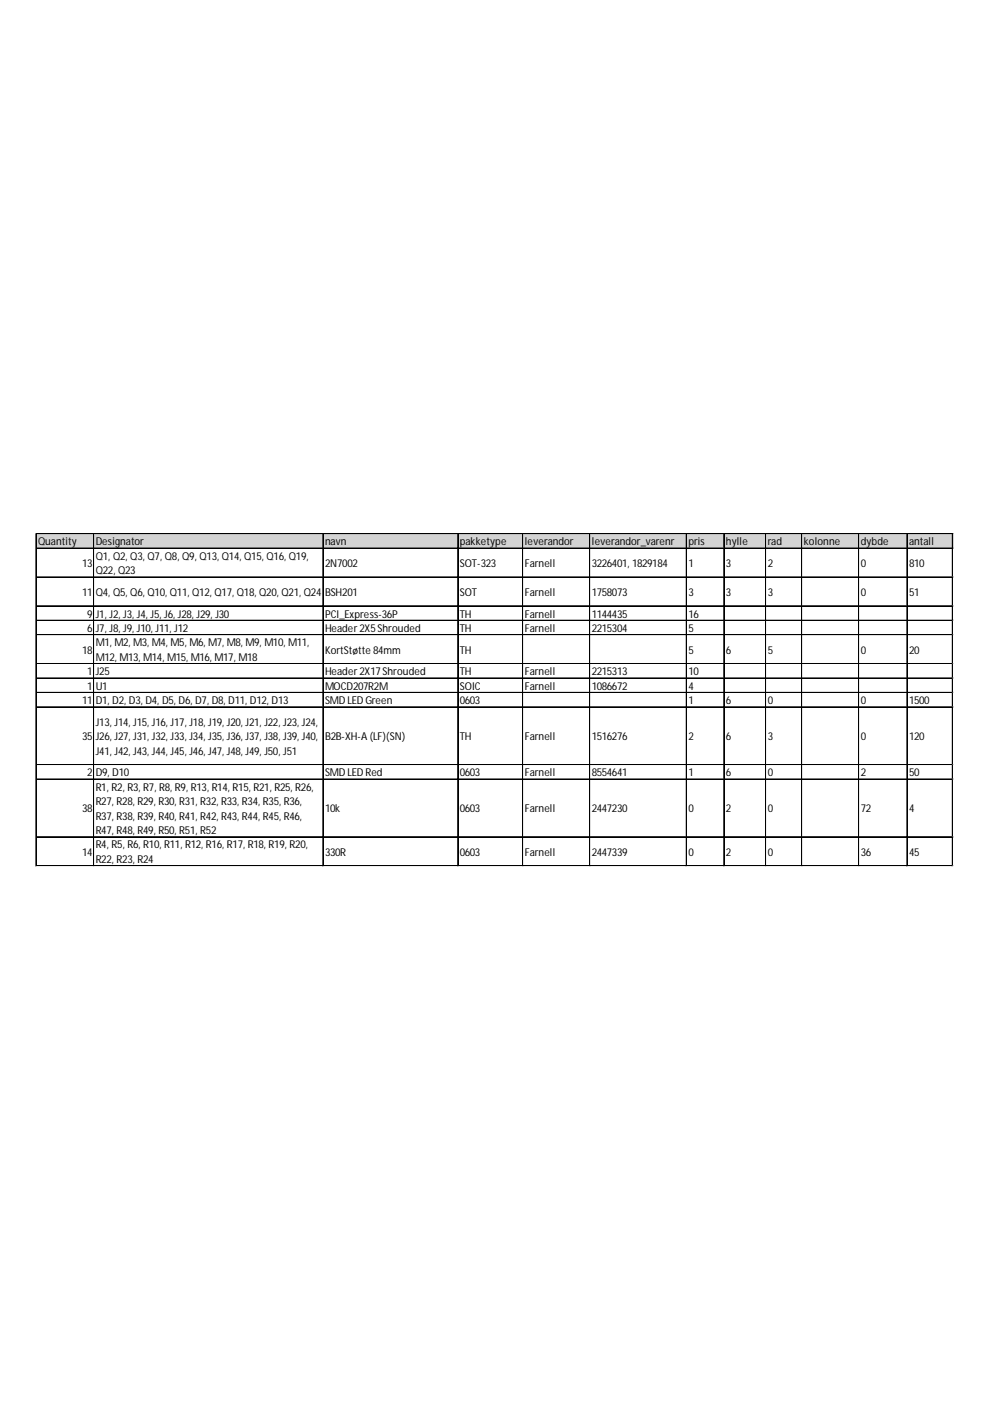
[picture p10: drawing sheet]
<svg xmlns="http://www.w3.org/2000/svg" width="210mm" height="297mm" viewBox="0 0 210 297" stroke-linecap="round" stroke-linejoin="round" font-family="sans-serif">
<defs><g id="words">
<g font-size="2.3">
<text x="8.1" y="115.6">Quantity</text>
<text x="20.3" y="115.6">Designator</text>
<text x="20.3" y="118.7">Q1, Q2, Q3, Q7, Q8, Q9, Q13, Q14, Q15, Q16, Q19,</text>
<text x="68.9" y="115.6">navn</text>
<text x="97.5" y="115.6">pakketype</text>
<text x="111.3" y="115.6">leverandor</text>
<text x="125.5" y="115.6">leverandor_varenr</text>
<text x="146" y="115.6">pris</text>
<text x="153.9" y="115.6">hylle</text>
<text x="162.8" y="115.6">rad</text>
<text x="170.4" y="115.6">kolonne</text>
<text x="182.5" y="115.6">dybde</text>
<text x="192.7" y="115.6">antall</text>
<text x="17.4" y="120.2">13</text>
<text x="20.3" y="121.7">Q22, Q23</text>
<text x="68.9" y="120.2">2N7002</text>
<text x="97.5" y="120.2">SOT-323</text>
<text x="111.3" y="120.2">Farnell</text>
<text x="125.5" y="120.2">3226401, 1829184</text>
<text x="146" y="120.2">1</text>
<text x="153.9" y="120.2">3</text>
<text x="162.8" y="120.2">2</text>
<text x="182.5" y="120.2">0</text>
<text x="192.7" y="120.2">810</text>
<text x="17.4" y="126.3">11</text>
<text x="18.5" y="130.9">9</text>
<text x="20.3" y="126.3">Q4, Q5, Q6, Q10, Q11, Q12, Q17, Q18, Q20, Q21, Q24</text>
<text x="20.3" y="130.9">J1, J2, J3, J4, J5, J6, J28, J29, J30</text>
<text x="68.9" y="126.3">BSH201</text>
<text x="68.9" y="130.9">PCI_Express-36P</text>
<text x="97.5" y="126.3">SOT</text>
<text x="97.5" y="130.9">TH</text>
<text x="111.3" y="126.3">Farnell</text>
<text x="111.3" y="130.9">Farnell</text>
<text x="125.5" y="126.3">1758073</text>
<text x="125.5" y="130.9">1144435</text>
<text x="146" y="126.3">3</text>
<text x="146" y="130.9">16</text>
<text x="153.9" y="126.3">3</text>
<text x="162.8" y="126.3">3</text>
<text x="182.5" y="126.3">0</text>
<text x="192.7" y="126.3">51</text>
<text x="18.5" y="134">6</text>
<text x="20.3" y="134">J7, J8, J9, J10, J11, J12</text>
<text x="20.3" y="137">M1, M2, M3, M4, M5, M6, M7, M8, M9, M10, M11,</text>
<text x="68.9" y="134">Header 2X5Shrouded</text>
<text x="97.5" y="134">TH</text>
<text x="111.3" y="134">Farnell</text>
<text x="125.5" y="134">2215304</text>
<text x="146" y="134">5</text>
<text x="17.4" y="138.6">18</text>
<text x="18.5" y="143.2">1</text>
<text x="20.3" y="140.1">M12, M13, M14, M15, M16, M17, M18</text>
<text x="20.3" y="143.2">J25</text>
<text x="68.9" y="138.6">KortStøtte 84mm</text>
<text x="68.9" y="143.2">Header 2X17Shrouded</text>
<text x="97.5" y="138.6">TH</text>
<text x="97.5" y="143.2">TH</text>
<text x="111.3" y="143.2">Farnell</text>
<text x="125.5" y="143.2">2215313</text>
<text x="146" y="138.6">5</text>
<text x="146" y="143.2">10</text>
<text x="153.9" y="138.6">6</text>
<text x="162.8" y="138.6">5</text>
<text x="182.5" y="138.6">0</text>
<text x="192.7" y="138.6">20</text>
<text x="17.4" y="149.3">11</text>
<text x="18.5" y="146.2">1</text>
<text x="20.3" y="146.2">U1</text>
<text x="20.3" y="149.3">D1, D2, D3, D4, D5, D6, D7, D8, D11, D12, D13</text>
<text x="68.9" y="146.2">MOCD207R2M</text>
<text x="68.9" y="149.3">SMD LED Green</text>
<text x="97.5" y="146.2">SOIC</text>
<text x="97.5" y="149.3">0603</text>
<text x="111.3" y="146.2">Farnell</text>
<text x="125.5" y="146.2">1086672</text>
<text x="146" y="146.2">4</text>
<text x="146" y="149.3">1</text>
<text x="153.9" y="149.3">6</text>
<text x="162.8" y="149.3">0</text>
<text x="182.5" y="149.3">0</text>
<text x="192.7" y="149.3">1500</text>
<text x="20.3" y="153.9">J13, J14, J15, J16, J17, J18, J19, J20, J21, J22, J23, J24,</text>
<text x="17.4" y="156.9">35</text>
<text x="20.3" y="156.9">J26, J27, J31, J32, J33, J34, J35, J36, J37, J38, J39, J40,</text>
<text x="20.3" y="160">J41, J42, J43, J44, J45, J46, J47, J48, J49, J50, J51</text>
<text x="68.9" y="156.9">B2B-XH-A (LF)(SN)</text>
<text x="97.5" y="156.9">TH</text>
<text x="111.3" y="156.9">Farnell</text>
<text x="125.5" y="156.9">1516276</text>
<text x="146" y="156.9">2</text>
<text x="153.9" y="156.9">6</text>
<text x="162.8" y="156.9">3</text>
<text x="182.5" y="156.9">0</text>
<text x="192.7" y="156.9">120</text>
<text x="18.5" y="164.6">2</text>
<text x="20.3" y="164.6">D9, D10</text>
<text x="20.3" y="167.6">R1, R2, R3, R7, R8, R9, R13, R14, R15, R21, R25, R26,</text>
<text x="68.9" y="164.6">SMD LED Red</text>
<text x="97.5" y="164.6">0603</text>
<text x="111.3" y="164.6">Farnell</text>
<text x="125.5" y="164.6">8554641</text>
<text x="146" y="164.6">1</text>
<text x="153.9" y="164.6">6</text>
<text x="162.8" y="164.6">0</text>
<text x="182.5" y="164.6">2</text>
<text x="192.7" y="164.6">50</text>
<text x="17.4" y="172.2">38</text>
<text x="20.3" y="170.7">R27, R28, R29, R30, R31, R32, R33, R34, R35, R36,</text>
<text x="20.3" y="173.8">R37, R38, R39, R40, R41, R42, R43, R44, R45, R46,</text>
<text x="68.9" y="172.2">10k</text>
<text x="97.5" y="172.2">0603</text>
<text x="111.3" y="172.2">Farnell</text>
<text x="125.5" y="172.2">2447230</text>
<text x="146" y="172.2">0</text>
<text x="153.9" y="172.2">2</text>
<text x="162.8" y="172.2">0</text>
<text x="182.5" y="172.2">72</text>
<text x="192.7" y="172.2">4</text>
<text x="20.3" y="176.8">R47, R48, R49, R50, R51, R52</text>
<text x="20.3" y="179.9">R4, R5, R6, R10, R11, R12, R16, R17, R18, R19, R20,</text>
<text x="17.4" y="181.4">14</text>
<text x="20.3" y="182.9">R22, R23, R24</text>
<text x="68.9" y="181.4">330R</text>
<text x="97.5" y="181.4">0603</text>
<text x="111.3" y="181.4">Farnell</text>
<text x="125.5" y="181.4">2447339</text>
<text x="146" y="181.4">0</text>
<text x="153.9" y="181.4">2</text>
<text x="162.8" y="181.4">0</text>
<text x="182.5" y="181.4">36</text>
<text x="192.7" y="181.4">45</text>
</g>
</g></defs>
<path d="M7.7 113.2h194.4v3.1h-194.4z" fill="#d3d3d3"/>
<g fill="none" stroke="#000" stroke-width=".21">
<path d="M7.6 113.1v70.6M7.7 113.1v70.6M7.8 113.1h194.3M7.8 113.2h194.3M7.8 116.2h194.3M7.8 116.3h194.3M19.8 113.3v70.4M19.9 113.3v70.4M68.5 113.3v70.4M97 113.3v70.4M97.1 113.3v70.4M110.8 113.3v70.4"/>
<path d="M110.9 113.3v70.4M125 113.3v70.4M125.1 113.3v70.4M145.5 113.3v70.4M145.6 113.3v70.4M153.5 113.3v70.4M162.3 113.3v70.4M162.4 113.3v70.4M170 113.3v70.4M182 113.3v70.4M182.1 113.3v70.4M192.3 113.3v70.4"/>
<path d="M192.4 113.3v70.4M201.9 113.3v70.4M202 113.3v70.4M7.8 122.3h194.3M7.8 122.4h194.3M7.8 128.4h194.3M7.8 128.5h194.3M7.8 131.5h194.3M7.8 131.6h194.3M7.8 134.6h194.3M7.8 140.7h194.3M7.8 140.8h194.3"/>
<path d="M7.8 143.7h194.3M7.8 143.8h194.3M7.8 146.8h194.3M7.8 146.9h194.3M7.8 149.9h194.3M7.8 162.1h194.3M7.8 162.2h194.3M7.8 165.2h194.3M7.8 177.4h194.3M7.8 177.5h194.3M7.8 183.5h194.3M7.8 183.6h194.3"/>
</g>
<path d="M7.6 183.7h.1" fill="none" stroke="#d4d4d4" stroke-width=".21"/>
<path d="M7.6 183.7h.2z" fill="#d4d4d4"/>
<path d="M19.8 183.7h.1" fill="none" stroke="#d4d4d4" stroke-width=".21"/>
<path d="M19.8 183.7h.2z" fill="#d4d4d4"/>
<path d="M68.5 183.7h.1" fill="none" stroke="#d4d4d4" stroke-width=".21"/>
<path d="M68.5 183.7h.1z" fill="#d4d4d4"/>
<path d="M97 183.7h.1" fill="none" stroke="#d4d4d4" stroke-width=".21"/>
<path d="M97 183.7h.2z" fill="#d4d4d4"/>
<path d="M110.8 183.7h.1" fill="none" stroke="#d4d4d4" stroke-width=".21"/>
<path d="M110.8 183.7h.2z" fill="#d4d4d4"/>
<path d="M125 183.7h.1" fill="none" stroke="#d4d4d4" stroke-width=".21"/>
<path d="M125 183.7h.2z" fill="#d4d4d4"/>
<path d="M145.5 183.7h.1" fill="none" stroke="#d4d4d4" stroke-width=".21"/>
<path d="M145.5 183.7h.2z" fill="#d4d4d4"/>
<path d="M153.5 183.7h.1" fill="none" stroke="#d4d4d4" stroke-width=".21"/>
<path d="M153.5 183.7h.1z" fill="#d4d4d4"/>
<path d="M162.3 183.7h.1" fill="none" stroke="#d4d4d4" stroke-width=".21"/>
<path d="M162.3 183.7h.2z" fill="#d4d4d4"/>
<path d="M170 183.7h.1" fill="none" stroke="#d4d4d4" stroke-width=".21"/>
<path d="M170 183.7h.1z" fill="#d4d4d4"/>
<path d="M182 183.7h.1" fill="none" stroke="#d4d4d4" stroke-width=".21"/>
<path d="M182 183.7h.2z" fill="#d4d4d4"/>
<path d="M192.3 183.7h.1" fill="none" stroke="#d4d4d4" stroke-width=".21"/>
<path d="M192.3 183.7h.1z" fill="#d4d4d4"/>
<path d="M201.9 183.7h.1" fill="none" stroke="#d4d4d4" stroke-width=".21"/>
<path d="M201.9 183.7h.2z" fill="#d4d4d4"/>
<path d="M202.1 122.3h.1" fill="none" stroke="#d4d4d4" stroke-width=".21"/>
<path d="M202.1 122.3v.2z" fill="#d4d4d4"/>
<path d="M202.1 128.4h.1" fill="none" stroke="#d4d4d4" stroke-width=".21"/>
<path d="M202.1 128.4v.2z" fill="#d4d4d4"/>
<path d="M202.1 131.5h.1" fill="none" stroke="#d4d4d4" stroke-width=".21"/>
<path d="M202.1 131.5v.1z" fill="#d4d4d4"/>
<path d="M202.1 134.6h.1" fill="none" stroke="#d4d4d4" stroke-width=".21"/>
<path d="M202.1 134.6v.1z" fill="#d4d4d4"/>
<path d="M202.1 140.7h.1" fill="none" stroke="#d4d4d4" stroke-width=".21"/>
<path d="M202.1 140.7v.1z" fill="#d4d4d4"/>
<path d="M202.1 143.7h.1" fill="none" stroke="#d4d4d4" stroke-width=".21"/>
<path d="M202.1 143.7v.2z" fill="#d4d4d4"/>
<path d="M202.1 146.8h.1" fill="none" stroke="#d4d4d4" stroke-width=".21"/>
<path d="M202.1 146.8v.1z" fill="#d4d4d4"/>
<path d="M202.1 149.9h.1" fill="none" stroke="#d4d4d4" stroke-width=".21"/>
<path d="M202.1 149.9v.1z" fill="#d4d4d4"/>
<path d="M202.1 162.1h.1" fill="none" stroke="#d4d4d4" stroke-width=".21"/>
<path d="M202.1 162.1v.1z" fill="#d4d4d4"/>
<path d="M202.1 165.2h.1" fill="none" stroke="#d4d4d4" stroke-width=".21"/>
<path d="M202.1 165.2v.1z" fill="#d4d4d4"/>
<path d="M202.1 177.4h.1" fill="none" stroke="#d4d4d4" stroke-width=".21"/>
<path d="M202.1 177.4v.1z" fill="#d4d4d4"/>
<path d="M202.1 183.5h.1" fill="none" stroke="#d4d4d4" stroke-width=".21"/>
<path d="M202.1 183.5v.2z" fill="#d4d4d4"/>
<use href="#words"/>
</svg>
